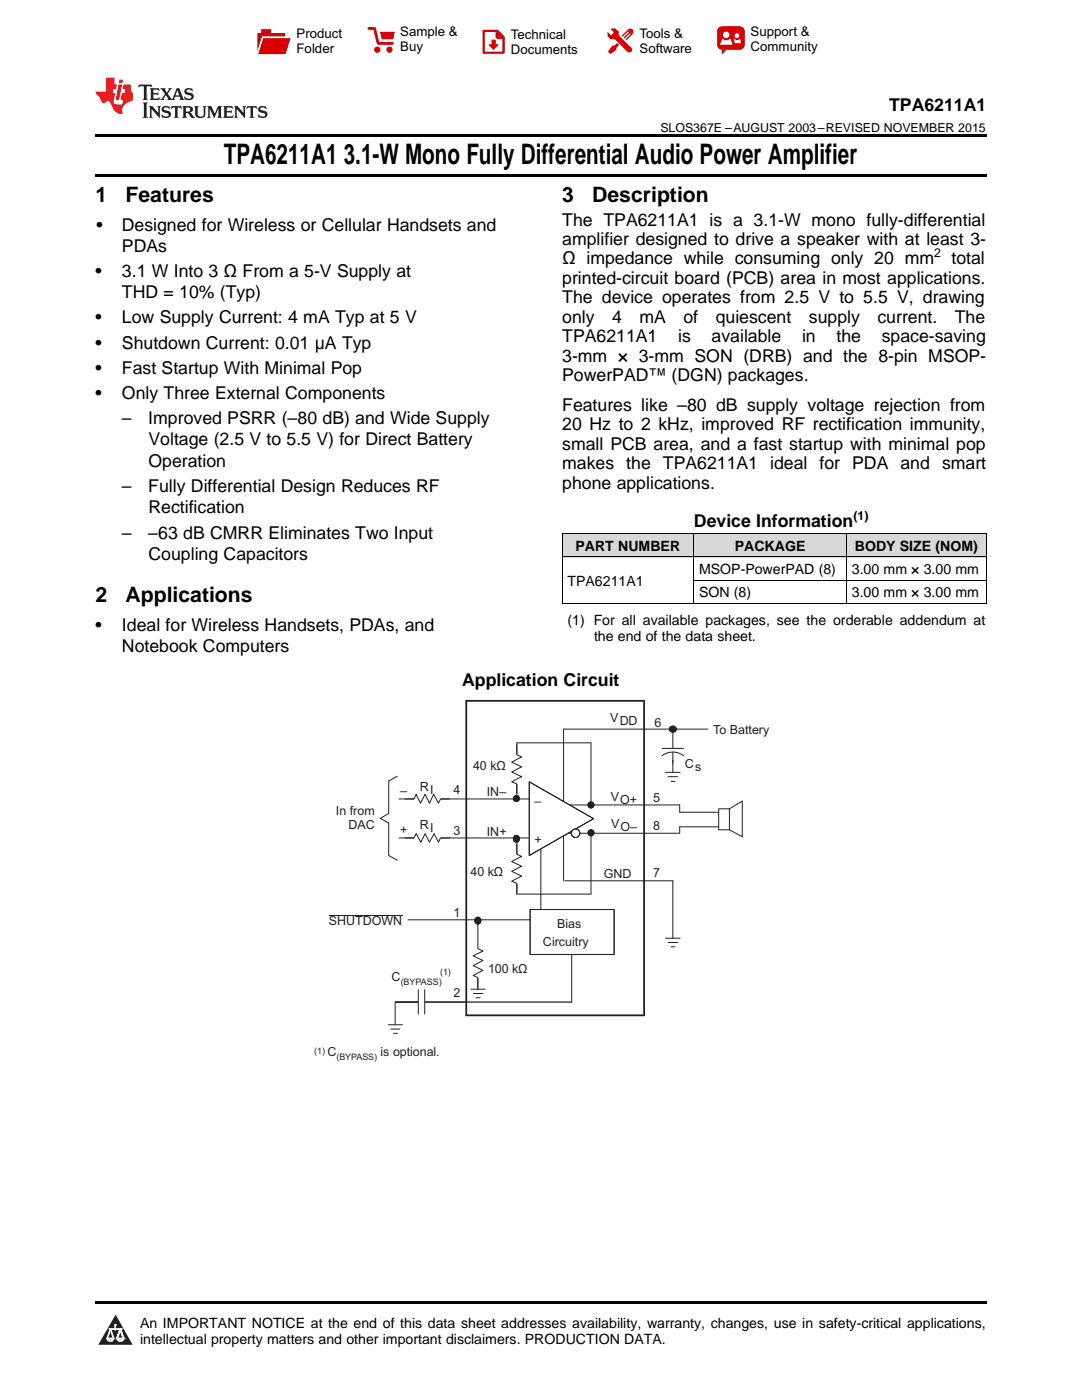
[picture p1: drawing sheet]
<svg xmlns="http://www.w3.org/2000/svg" width="216mm" height="279mm" viewBox="0 0 216 279" stroke-linecap="round" stroke-linejoin="round" font-family="sans-serif">
<defs><g id="words">
<g font-size="5.6">
<text x="44.7" y="32.8">TPA6211A1</text>
<text x="68.6" y="32.8">3.1-W Mono Fully Differential Audio Power Amplifier</text>
</g>
<g font-size="4.2">
<text x="19" y="40.4">1</text>
<text x="25" y="40.4">Features</text>
<text x="112.2" y="40.4">3</text>
<text x="118.2" y="40.4">Description</text>
<text x="19" y="120.2">2</text>
<text x="25" y="120.2">Applications</text>
</g>
<g font-size="3.5">
<text x="177.4" y="22.2">TPA6211A1</text>
<text x="19.2" y="46.1">•</text>
<text x="24.3" y="46.1">Designed for Wireless or Cellular Handsets and</text>
<text x="112.2" y="45">The TPA6211A1 is a 3.1-W mono fully-differential</text>
<text x="24.3" y="50.3">PDAs</text>
<text x="112.2" y="48.9">amplifier designed to drive a speaker with at least 3-</text>
<text x="112.2" y="52.8">Ω impedance while consuming only 20 mm</text>
<text x="189.9" y="52.8">total</text>
<text x="19" y="55.3">•</text>
<text x="24.3" y="55.3">3.1 W Into 3 Ω From a 5-V Supply at</text>
<text x="24.3" y="59.5">THD = 10% (Typ)</text>
<text x="112.2" y="56.7">printed-circuit board (PCB) area in most applications.</text>
<text x="19" y="64.6">•</text>
<text x="24.3" y="64.6">Low Supply Current: 4 mA Typ at 5 V</text>
<text x="112.2" y="60.5">The device operates from 2.5 V to 5.5 V, drawing</text>
<text x="112.2" y="64.4">only</text>
<text x="122.1" y="64.4">4</text>
<text x="127.6" y="64.4">mA</text>
<text x="136.4" y="64.4">of</text>
<text x="142.8" y="64.4">quiescent</text>
<text x="161.4" y="64.4">supply</text>
<text x="175.1" y="64.4">current.</text>
<text x="190.5" y="64.4">The</text>
<text x="19" y="69.6">•</text>
<text x="24.3" y="69.6">Shutdown Current: 0.01 μA Typ</text>
<text x="112.2" y="68.3">TPA6211A1</text>
<text x="135.3" y="68.3">is</text>
<text x="142" y="68.3">available</text>
<text x="160" y="68.3">in</text>
<text x="166.9" y="68.3">the</text>
<text x="175.9" y="68.3">space-saving</text>
<text x="19" y="74.6">•</text>
<text x="24.3" y="74.6">Fast Startup With Minimal Pop</text>
<text x="112.2" y="72.2">3-mm × 3-mm SON (DRB) and the 8-pin MSOP-</text>
<text x="112.2" y="76.1">PowerPAD™ (DGN) packages.</text>
<text x="19" y="79.6">•</text>
<text x="24.3" y="79.6">Only Three External Components</text>
<text x="112.2" y="82">Features like –80 dB supply voltage rejection from</text>
<text x="24.3" y="84.7">–</text>
<text x="29.6" y="84.7">Improved PSRR (–80 dB) and Wide Supply</text>
<text x="29.6" y="88.9">Voltage (2.5 V to 5.5 V) for Direct Battery</text>
<text x="112.2" y="85.9">20 Hz to 2 kHz, improved RF rectification immunity,</text>
<text x="112.2" y="89.8">small PCB area, and a fast startup with minimal pop</text>
<text x="29.6" y="93.1">Operation</text>
<text x="112.2" y="93.7">makes the TPA6211A1 ideal for PDA and smart</text>
<text x="24.3" y="98.2">–</text>
<text x="29.6" y="98.2">Fully Differential Design Reduces RF</text>
<text x="112.2" y="97.5">phone applications.</text>
<text x="24.3" y="107.5">–</text>
<text x="29.6" y="107.5">–63 dB CMRR Eliminates Two Input</text>
<text x="29.6" y="102.4">Rectification</text>
<text x="138.5" y="105.3">Device Information</text>
<text x="29.6" y="111.8">Coupling Capacitors</text>
<text x="19" y="125.9">•</text>
<text x="24.3" y="125.9">Ideal for Wireless Handsets, PDAs, and</text>
<text x="24.3" y="130.1">Notebook Computers</text>
<text x="92.2" y="136.8">Application Circuit</text>
</g>
<g font-size="2.8">
<text x="114.8" y="109.9">PART NUMBER</text>
<text x="146.6" y="109.9">PACKAGE</text>
<text x="170.6" y="109.9">BODY SIZE (NOM)</text>
<text x="113.2" y="116.9">TPA6211A1</text>
<text x="139.5" y="114.6">MSOP-PowerPAD (8)</text>
<text x="139.5" y="119.2">SON (8)</text>
<text x="170" y="114.6">3.00 mm × 3.00 mm</text>
<text x="170" y="119.2">3.00 mm × 3.00 mm</text>
<text x="113.2" y="124.7">(1) For all available packages, see the orderable addendum at</text>
<text x="118.5" y="127.9">the end of the data sheet.</text>
<text x="27.9" y="265">An IMPORTANT NOTICE at the end of this data sheet addresses availability, warranty, changes, use in safety-critical applications,</text>
<text x="27.9" y="268.2">intellectual property matters and other important disclaimers. PRODUCTION DATA.</text>
</g>
<g font-size="2.6">
<text x="59.2" y="7.6">Product</text>
<text x="59.2" y="10.6">Folder</text>
<text x="79.9" y="7.3">Sample &amp;</text>
<text x="79.9" y="10.2">Buy</text>
<text x="101.9" y="7.8">Technical</text>
<text x="101.9" y="10.8">Documents</text>
<text x="127.6" y="7.6">Tools &amp;</text>
<text x="127.6" y="10.6">Software</text>
<text x="149.8" y="7.2">Support &amp;</text>
<text x="149.8" y="10.2">Community</text>
</g>
<g font-size="2.5">
<text x="131.8" y="26.3">SLOS367E –AUGUST 2003–REVISED NOVEMBER 2015</text>
<text x="186.4" y="51.4">2</text>
<text x="170.3" y="103.9">(1)</text>
</g>
<g font-size="2.5" fill="#231f20">
<text x="121.8" y="144.1">VDD</text>
<text x="130.6" y="145">6</text>
<text x="142.3" y="146.5">To Battery</text>
<text x="94.4" y="153.6">40 kΩ</text>
<text x="136.7" y="153.2">Cs</text>
<text x="79.9" y="158.6">–</text>
<text x="83.8" y="157.8">RI</text>
<text x="90.5" y="158.5">4</text>
<text x="97.1" y="158.9">IN–</text>
<text x="106.6" y="159.6">_</text>
<text x="121.9" y="159.9">VO+</text>
<text x="130.3" y="160.1">5</text>
<text x="67" y="162.6">In from</text>
<text x="69.5" y="165.4">DAC</text>
<text x="79.9" y="166.4">+</text>
<text x="83.8" y="165.4">RI</text>
<text x="90.5" y="166.5">3</text>
<text x="97.1" y="166.8">IN+</text>
<text x="121.9" y="165.2">VO–</text>
<text x="130.3" y="165.7">8</text>
<text x="106.6" y="168.3">+</text>
<text x="93.9" y="174.8">40 kΩ</text>
<text x="120.5" y="175.2">GND</text>
<text x="130.3" y="174.9">7</text>
<text x="65.6" y="184.6">SHUTDOWN</text>
<text x="90.5" y="183">1</text>
<text x="111.2" y="185.2">Bias</text>
<text x="108.3" y="188.8">Circuitry</text>
<text x="78.1" y="195.8">C</text>
<text x="97.4" y="194.1">100 kΩ</text>
<text x="90.5" y="199">2</text>
<text x="65.3" y="210.8">C</text>
<text x="75.9" y="210.8">is optional.</text>
</g>
<g font-size="1.8" fill="#231f20">
<text x="79.9" y="196.6">(BYPASS)</text>
<text x="87.8" y="194.6">(1)</text>
<text x="62.7" y="210.3">(1)</text>
<text x="67.1" y="211.5">(BYPASS)</text>
</g>
</g></defs>
<g fill="#d8d8d8">
<path d="M112.2 106.5h26.2v4.7h-26.2z"/>
<path d="M138.4 106.5h30.5v4.7h-30.5z"/>
<path d="M168.9 106.5h27.9v4.7h-27.9z"/>
</g>
<path d="M23.1 262.4l3.4 6h-6.9z" fill="#231f20"/>
<path d="M21.4 267.1h1.2l-.3 .5h-.3a.55 .55 0 0 1-.6-.5z" fill-rule="evenodd" fill="#fff"/>
<path d="M21.4 267.1h1.2l-.3 .5h-.3a.55 .55 0 0 1-.6-.5z" fill="none" stroke="#231f20" stroke-width=".34"/>
<path d="M21.4 267.1l1.2 .1-.3 .4h-.5z" fill="none" stroke="#fff" stroke-width=".34"/>
<path d="M23 265.3h.1" fill="none" stroke="#fff" stroke-width=".34"/>
<path d="M23 264.4v.9z" fill="#fff"/>
<path d="M23 264.4v.9z" fill="none" stroke="#fff" stroke-width=".34"/>
<circle cx="23" cy="264.4" r=".17" fill="#fff"/>
<path d="M21.9 265.2h.1" fill="none" stroke="#fff" stroke-width=".34"/>
<path d="M21.9 265.2h2.3z" fill="#fff"/>
<path d="M21.9 265.2h2.3z" fill="none" stroke="#fff" stroke-width=".34"/>
<circle cx="24.2" cy="265.2" r=".17" fill="#fff"/>
<path d="M23.3 267.1h.1" fill="none" stroke="#fff" stroke-width=".34"/>
<path d="M24 265.2l-.7 1.9z" fill="#fff"/>
<path d="M24 265.2l-.7 1.9z" fill="none" stroke="#fff" stroke-width=".34"/>
<path d="M24 265.2l.7 1.9z" fill="#fff"/>
<path d="M24 265.2l.7 1.9z" fill="none" stroke="#fff" stroke-width=".34"/>
<path d="M24.6 267.1h.1" fill="none" stroke="#fff" stroke-width=".34"/>
<circle cx="21.4" cy="267.1" r=".17" fill="#fff"/>
<path d="M22.1 265.2l-.7 1.9z" fill="#fff"/>
<path d="M22.1 265.2l-.7 1.9z" fill="none" stroke="#fff" stroke-width=".34"/>
<path d="M22.1 265.2l.5 1.9z" fill="#fff"/>
<path d="M22.1 265.2l.5 1.9z" fill="none" stroke="#fff" stroke-width=".34"/>
<circle cx="22.6" cy="267.1" r=".17" fill="#fff"/>
<path d="M23.4 267.1h1.3a.65 .65 0 0 1-.7 .5 .65 .65 0 0 1-.6-.5z" fill-rule="evenodd" fill="#fff"/>
<path d="M23.4 267.1h1.3a.65 .65 0 0 1-.7 .5 .65 .65 0 0 1-.6-.5z" fill="none" stroke="#231f20" stroke-width=".34"/>
<path d="M23.4 267.1h1.3l-.4 .5h-.6z" fill="none" stroke="#fff" stroke-width=".34"/>
<path d="M23.3 267.1h.1" fill="none" stroke="#fff" stroke-width=".34"/>
<circle cx="24.7" cy="267.1" r=".17" fill="#fff"/>
<path d="M19 259.7h177.8v.5h-177.8z" fill="#000"/>
<path d="M112.5 145.5v30.3M134.3 145.5v8.6M107.9 165.2v22.2M107.9 166.3h27.7M111.2 160.6h24.4M78.8 200h4.6M81.4 183.6h26.7M114.1 187.7v12.4" fill="none" stroke="#231f20" stroke-width=".2"/>
<path d="M105.6 156l12.8 7.4-12.8 7.3z" fill="#fff"/>
<path d="M79.6 159.5h26M105.6 156l12.8 7.4-12.8 7.3zM79.6 167.2h25.8M135.6 162.1h7.8M135.6 165h7.8M143.4 161.4h2.1v4.2h-2.1zM145.5 161.4l2.6-1.5v7.1l-2.6-1.4" fill="none" stroke="#231f20" stroke-width=".2"/>
<path d="M132.1 147.1h4.3v4.6h-4.3z" fill-rule="evenodd" fill="#fff"/>
<path d="M132.1 150.8a3.5 3.5 0 0 1 4.3 0M132.1 149.4h4.3M134.3 147v2.4M134.3 150.1v2.3" fill="none" stroke="#231f20" stroke-width=".2"/>
<path d="M82.6 158.6h5.3v1.7h-5.3z" fill-rule="evenodd" fill="#fff"/>
<path d="M80.8 159.5h1.8l.4-1 .9 1.8 .9-1.8 .9 1.8 .8-1.8 1 1.8 .4-.8h1.8" fill="none" stroke="#231f20" stroke-width=".2"/>
<circle cx="114.8" cy="166.3" r=".86" fill="#fff"/>
<g fill="none" stroke="#231f20" stroke-width=".2">
<path d="M112.5 145.5h28.8M112.7 175.8h21.6"/>
<circle cx="114.8" cy="166.3" r=".86"/>
</g>
<path d="M93 139.9h35.5v62.7h-35.5z" fill="none" stroke="#231f20" stroke-width=".36"/>
<circle cx="134.3" cy="145.5" r=".64" fill="#231f20"/>
<g fill="none" stroke="#231f20" stroke-width=".2">
<path d="M132.8 154.1h2.9M133.3 155h1.9M133.9 155.9h.8M134.3 175.8v11.4M135.6 160.6v1.5M135.6 165v1.3M132.8 187.2h2.9M133.3 188.1h1.9M133.9 189h.8"/>
<circle cx="134.3" cy="145.5" r=".64"/>
</g>
<path d="M105.8 181.5h16.7v9h-16.7z" fill-rule="evenodd" fill="#fff"/>
<path d="M105.8 181.5h16.7v9h-16.7z" fill="none" stroke="#231f20" stroke-width=".2"/>
<path d="M82.6 166.4h5.3v1.8h-5.3z" fill-rule="evenodd" fill="#fff"/>
<path d="M79.3 154.9l-1.7 1v6.5l-1.7 .9 1.7 .9v6.5l1.7 1M80.8 167.2h1.8l.4-.8 1 1.7 .8-1.7 .9 1.7 .9-1.7 .9 1.7 .4-.9h1.8M65.6 182.7h14.7" fill="none" stroke="#231f20" stroke-width=".2"/>
<circle cx="103.1" cy="167.4" r=".64" fill="#231f20"/>
<g fill="none" stroke="#231f20" stroke-width=".2">
<path d="M117.9 166.2v12.2"/>
<circle cx="103.1" cy="167.4" r=".64"/>
</g>
<circle cx="117.9" cy="166.2" r=".6" fill="#231f20"/>
<g fill="none" stroke="#231f20" stroke-width=".2">
<path d="M103.1 167.4v11"/>
<circle cx="117.9" cy="166.2" r=".6"/>
</g>
<path d="M102.2 170.4h2v5.9h-2z" fill-rule="evenodd" fill="#fff"/>
<path d="M117.9 148.2v12.4M103.1 168.5v2l1 .4-2 1 2 1-2 1 2 .9-2 1.1 1 .4v2M103.1 178.4h14.8M78.8 200v4.5M83.5 197.5v4.9M84.7 197.5v4.9M77.5 204.5h2.8M78 205.4h1.8M78.5 206.2h.8" fill="none" stroke="#231f20" stroke-width=".2"/>
<circle cx="103" cy="159.4" r=".6" fill="#231f20"/>
<g fill="none" stroke="#231f20" stroke-width=".2">
<path d="M103.1 148.2v11.3"/>
<circle cx="103" cy="159.4" r=".6"/>
</g>
<path d="M102.2 150.6h2v5.9h-2z" fill-rule="evenodd" fill="#fff"/>
<path d="M103.1 148.7v1.9l1 .5-2 1 2 .9-2 1.1 2 .9-2 1 1 .5v1.9" fill="none" stroke="#231f20" stroke-width=".2"/>
<circle cx="117.9" cy="160.6" r=".6" fill="#231f20"/>
<g fill="none" stroke="#231f20" stroke-width=".2">
<path d="M103.1 148.2h14.8"/>
<circle cx="117.9" cy="160.6" r=".6"/>
</g>
<circle cx="95.3" cy="183.7" r=".64" fill="#231f20"/>
<g fill="none" stroke="#231f20" stroke-width=".2">
<path d="M95.3 192.3v5.2"/>
<circle cx="95.3" cy="183.7" r=".64"/>
</g>
<path d="M94.4 189.2h2v5.9h-2z" fill-rule="evenodd" fill="#fff"/>
<path d="M94 197.4h2.8M94.5 198.3h1.9M95 199.1h.8M95.3 183.7v5.6l1.1 .5-2 .9 2 1-2 1 2 1-2 1 .9 .4v2.1M114 200h-29.2" fill="none" stroke="#231f20" stroke-width=".2"/>
<path d="M19 34.8h177.8v.5h-177.8zM19 26.8h177.8v.6h-177.8zM112.2 120.5h.1zM168.8 120.5h.1zM196.7 120.5h.1z" fill="#000"/>
<path d="M112.2 111.1h84.6M112.2 106.5h84.6M112.2 106.5v14M138.4 106.5v14M138.4 115.8h58.4M168.9 106.5v14M196.8 106.5v14M112.2 120.5h84.6" fill="none" stroke="#000" stroke-width=".2"/>
<path d="M27.7 16.9l-.1 .6 .6-.3h.5v.2v2.2l-.2 .4h1l-.2-.4v-2.2v-.2h.5l.6 .3-.2-.6zM29.9 17.6l.2 .4v1.6l-.2 .4h1.9l.1-.6a1.09 1.09 0 0 1-1.3 .1v-.6h.6l.4 .2v-.7l-.2 .2h-.8v-.6l.2-.1a1.01 1.01 0 0 1 1 .3l-.1-.6zM32 17.6l.9 1.2-1 1.2h.9l-.2-.3 .5-.7 .5 .7-.3 .3h1.7l-.2-.3 .1-.4h1l.1 .4-.2 .3h1l-.3-.4-.7-2h-.5l-1 2.2-.8-1.1 .9-1.1h-.9l.2 .2-.4 .7-.4-.7 .2-.2zM35.4 18l.4 1h-.8zM37 17.7a.66 .66 0 0 0-.2 .8 .66 .66 0 0 0 .6 .4l.7 .2 .1 .2a.8 .8 0 0 1-.7 .4 .8 .8 0 0 1-.7-.5l.1 .8 .2-.2a.94 .94 0 0 0 1.1 .1 .94 .94 0 0 0 .4-.9 1.48 1.48 0 0 0-1.3-.6v-.4a1.1 1.1 0 0 1 1.2 .2l-.2-.6-.2 .1-.5-.1zM28.5 20.4l.2 .4v2.3l-.2 .4h1l-.2-.4v-2.3l.2-.4zM29.7 21.2l.2 .4v1.5l-.2 .4h.8l-.3-.4 .1-1.3 1.6 1.8v-2l.2-.4h-.7l.2 .2v1.1l-1.2-1.3zM32.5 21.3a.66 .66 0 0 0-.2 .8 .66 .66 0 0 0 .6 .4l.6 .2 .2 .2a.8 .8 0 0 1-.8 .4 .8 .8 0 0 1-.7-.5l.2 .7 .2-.1a.94 .94 0 0 0 1 .1 .94 .94 0 0 0 .5-1 1.47 1.47 0 0 0-1.3-.6l-.1-.3a1.1 1.1 0 0 1 1.3 .2l-.2-.6-.2 .1-.5-.2zM34.3 21.2l-.2 .6a.64 .64 0 0 1 .8-.3v1.6l-.2 .4h1l-.3-.4 .1-1.6a.66 .66 0 0 1 .8 .3l-.2-.6zM36.3 21.2l.3 .4v1.5l-.3 .4h1l-.2-.2v-.7h.5l.1 .1a.8 .8 0 0 0 1.2 .7l-1-1a.62 .62 0 0 0 .6-.5 .62 .62 0 0 0-.6-.7zM37.1 21.5h.1a.48 .48 0 0 1 .6 0 .48 .48 0 0 1 .1 .6l-.2 .1-.6 .1zM38.7 21.2l.2 .2a2.29 2.29 0 0 0 .4 2 1.05 1.05 0 0 0 1.7-.7v-1.3l.2-.2h-.8l.2 .4v1.1a.61 .61 0 0 1-.6 .6 .61 .61 0 0 1-.6-.6v-1.1l.3-.4zM41.3 21.2l.3 .4v1.5l-.3 .4h.8l-.2-.4v-1.4l.8 1.9 .9-1.9v1.4l-.2 .4h.9l-.2-.4v-1.5l.2-.4h-.8l-.7 1.5-.6-1.5zM44.5 21.2l.2 .4v1.5l-.2 .4h1.9l.2-.6a1.1 1.1 0 0 1-1.4 .2v-.7h.6l.4 .2v-.6l-.2 .1-.8 .1v-.6l.2-.1a1.02 1.02 0 0 1 1.1 .2l-.2-.5zM46.7 21.2l.2 .4v1.5l-.2 .4h.8l-.3-.4 .1-1.3 1.6 1.8v-2l.2-.4h-.7l.2 .2v1.1l-1.2-1.3zM49.3 21.2l-.1 .6a.64 .64 0 0 1 .8-.3v1.6l-.3 .4h1l-.2-.4v-1.6a.66 .66 0 0 1 .8 .3l-.1-.6zM51.7 21.3a.66 .66 0 0 0-.2 .7 .66 .66 0 0 0 .7 .5l.6 .2 .1 .2a.8 .8 0 0 1-.7 .4 .8 .8 0 0 1-.7-.5l.1 .7 .2-.1a.94 .94 0 0 0 1.1 .1 .94 .94 0 0 0 .4-1 1.48 1.48 0 0 0-1.2-.6l-.1-.3a1.1 1.1 0 0 1 1.2 .2l-.2-.6-.1 .1-.6-.2z" fill="#231f20"/>
<path d="M21.1 15.5v2.8h-2v.4l.9 .9a.96 .96 0 0 0 1 1 .59 .59 0 0 1 .5-.4 .59 .59 0 0 1 .5 .3l.4 .8a1.61 1.61 0 0 0 2.1 1.3 1.63 1.63 0 0 1 1.1-2.2l.9-.3v-1.5a1.6 1.6 0 0 1-.4-1.7h-1.4l-.2 .9h.5l-.2 .8h-.5l-.2 1v.3h.5l-.2 .9h-.7a.74 .74 0 0 1-1-.6l.3-1.6h-.5l.2-.8h.5l.1-.9h-.4v-1.4zM23.7 16.9l-.7 3h.8l.6-3zM23.8 15.9l-.1 .7h.7l.2-.7z" fill="#ee1d23"/>
<g fill="#d60000">
<path d="M52.1 5.8h2v.8h2.8v4.2h-5.5v-4.2h.7z" fill-rule="evenodd"/>
<path d="M52.4 7.5h5.6l-1 3.3h-5.6z" fill-rule="evenodd"/>
</g>
<path d="M52.4 7.4h5.7l-.1 .1h-5.5l-1.1 3.3z" fill-rule="evenodd" fill="#fff"/>
<path d="M52.4 7.4h5.7l-.1 .1h-5.5l-1.1 3.3z" fill="none" stroke="#fff" stroke-width=".2"/>
<path d="M73.6 5.7h1.1l.7 2.9h2.9" fill="none" stroke="#d60000" stroke-width=".55"/>
<g fill="#d60000">
<path d="M75.8 6.3h3l-.4 1.6h-2.2z" fill-rule="evenodd"/>
<circle cx="75.3" cy="9.9" r=".62"/>
<circle cx="77.7" cy="9.9" r=".62"/>
</g>
<path d="M96.5 6.2h2.7l1.3 1.2v3.1h-4z" fill="none" stroke="#d60000" stroke-width=".44"/>
<g fill="#d60000">
<path d="M98.1 7.9h.8v1h.5l-.9 1.1-1-1v-.1h.6z" fill-rule="evenodd"/>
<path d="M98.9 6.2h.3l1.3 1.2v.4h-1.3l-.3-.4z" fill-rule="evenodd"/>
<path d="M121.9 5.7h.8l.7 .6 .1 .7 2.5 2.5-.8 .8-2.3-2.3-1.1-.2-.6-.6v-.8l.7 .6 .5-.4v-.2l-.5-.5z" fill-rule="evenodd"/>
<path d="M122.2 9.1h.4l.5-.5 .4 .4-.5 .5v.4l-1.2 .9-.5-.5z" fill-rule="evenodd"/>
<path d="M125.3 5.9a.67 .67 0 0 1 .9 0 .67 .67 0 0 1 0 .9z" fill-rule="evenodd"/>
<path d="M125.3 5.9l.9 .9-1.2 1.2h-.2v-.2l1-.9v-.2h-.2l-.9 1h-.2v-.2l.9-1 .1-.2h-.3l-.9 1h-.2v-.2z" fill-rule="evenodd"/>
<circle cx="125.6" cy="9.9" r=".54"/>
</g>
<path d="M123.3 6.3v.7" fill="none" stroke="#d60000" stroke-width=".2"/>
<g fill="#d60000">
<path d="M143.4 5.5l.6-.2h3.6a.95 .95 0 0 1 1 .9v2.8a.95 .95 0 0 1-1 .9h-3.6a.95 .95 0 0 1-.9-.9v-2.8z" fill-rule="evenodd"/>
<path d="M144 9.9h.9l-.7 .9h-.2z" fill-rule="evenodd"/>
</g>
<g fill="#fff">
<path d="M146.6 8.6h1.3z"/>
<path d="M144.1 7.8h.3l.1 .2h.8l.2-.2h.3l.4 1.1h-2.5z" fill-rule="evenodd"/>
<path d="M146.4 7.8h.3l.1 .2h.5l.2-.2h.2l.2 .8h-1.3z" fill-rule="evenodd"/>
<circle cx="144.9" cy="6.9" r=".65"/>
<circle cx="147" cy="7.1" r=".48"/>
</g>
<use href="#words"/>
</svg>
